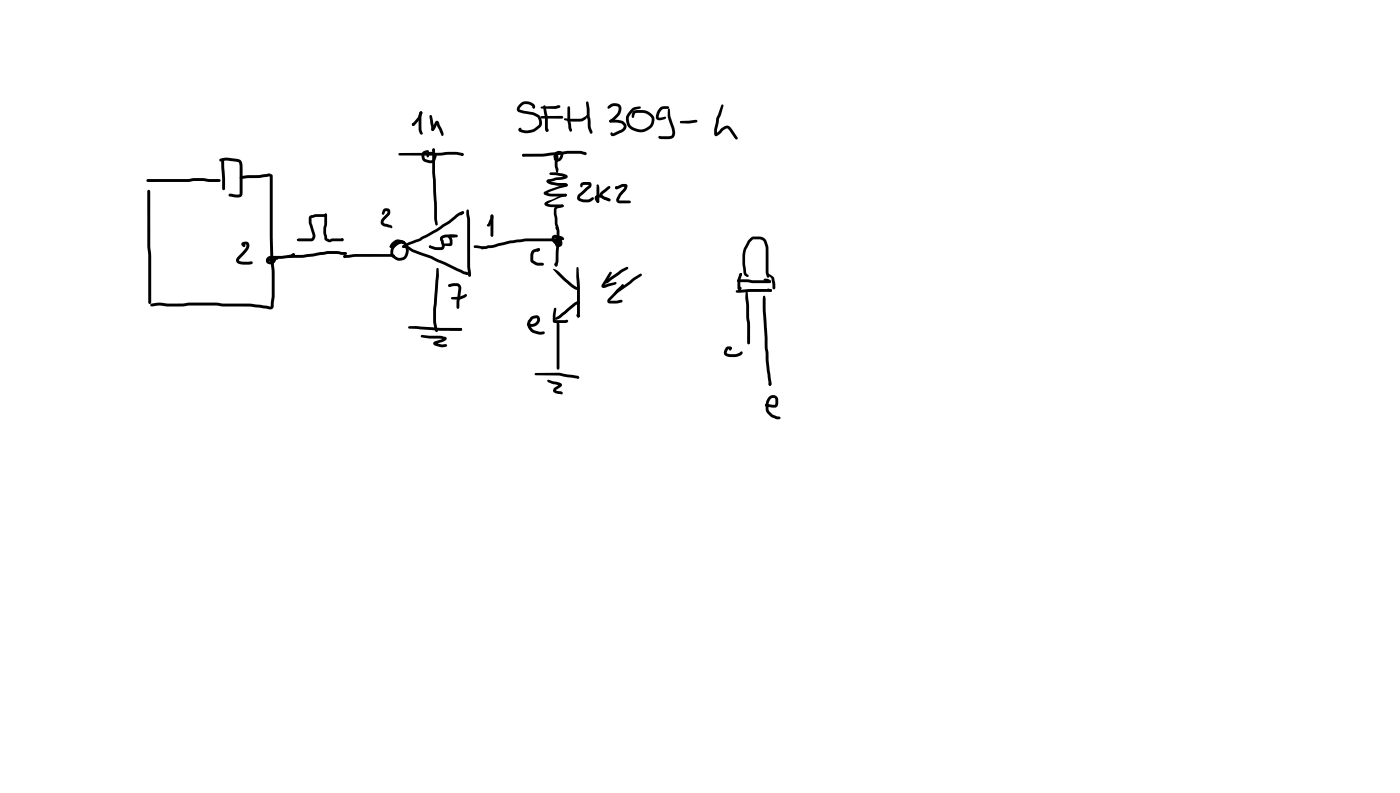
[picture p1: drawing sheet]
<svg xmlns="http://www.w3.org/2000/svg" width="337mm" height="190mm" viewBox="0 0 337 190" stroke-linecap="round" stroke-linejoin="round" font-family="sans-serif">
<g fill="#000">
<path d="M52.8 38.2l1.7-.3 2.5 .3a1.52 1.52 0 0 1 1.3 2l-.1 6.8-.3 .3-.6 .1-2-.2-.4-.3 .4-.4 2.3 .2v-6.8a.76 .76 0 0 0-.7-1l-2.4-.3-1.4 .2-.3-.1zM53.3 38.2l.2-.1 .4 .4 .2 6.9-.3 .3-.4-.3zM95.8 36.8l10-.1a11 11 0 0 1 5.6 .1l.1 .5-.4 .2-.2-.1v-.4l.1 .4a14.5 14.5 0 0 0-5.2 0h-9.7l-.3-.1zM101 26.9l.4-.1 .1 .3-.5 1.5-1.3 1.5-.6 .1v-.5l1.3-1.4zM100.9 26.9l.3-.1 .3 .3-.2 1v2.9l.4 1a.44 .44 0 0 1-.6 .3 .44 .44 0 0 1-.3-.5l-.2-.8v-2.9zM101.6 36.5l.6-.3 .8-.1 .1 .4-.7 .3a.88 .88 0 0 0 0 1.5l1 .2 .5-.1 .3-1.1-.9-.1-.2 .3a.35 .35 0 0 1-.5 .1 .35 .35 0 0 1 0-.5l.4-.5 1.1-.1a.98 .98 0 0 1 .8 1.2l-.2 .7a1.33 1.33 0 0 1-1.9 .7 1.61 1.61 0 0 1-1.3-2.4zM103.3 27.7l.2-.1 .3 .3 .5 2.4v1.1a.62 .62 0 0 1-.7-.3 .62 .62 0 0 1 0-.7l-.4-2.4zM104.7 29.2l.4-.2 .3 .2 1.1 2.4a.68 .68 0 0 1-.2 1.1l-.2-.1-1.1-2.4-.1-.6h.3l-.6 1.3a.51 .51 0 0 1-.4 .5 .51 .51 0 0 1-.5-.3l.3-.3-.2 .1zM104 35.7l.2-.1a.48 .48 0 0 1 .2 .8l-.2 .1a.52 .52 0 0 1-.2-.8zM125.6 37.1l4.8-.2 4.8-.5a15.3 15.3 0 0 1 5 0l.7 .3v.5l-.2 .1-.3-.3 .1 .2-1-.3h-3.1l-5.7 .7h-4.8l-.3-.1zM124.9 25.1a2.35 2.35 0 0 1 3.7 .5l-.1 .4-.2 .1-.2-.1-.1-.4a1.77 1.77 0 0 0-3.1 .6l.9 .4 2.5 .4 1 .5a2.29 2.29 0 0 1 .6 3 4.1 4.1 0 0 1-5.2 .9 .41 .41 0 0 1 .1-.6 .41 .41 0 0 1 .6 .2l-.2 .2v-.2a3.8 3.8 0 0 0 4.3-1 1.79 1.79 0 0 0-.6-2l-.8-.4-3.2-.6a.95 .95 0 0 1-.7-.8 .95 .95 0 0 1 .5-1zM130 25.7l3.7-.3a.63 .63 0 0 1 1 .2l-.3 .3-1 .3-3.2-.1-.2-.1z"/>
<path d="M130 28l5.1-.2 .3 .4-.3 .3h-4.9l-.3-.3zM130.7 25.4l.2-.1 .3 .3 .4 2.1 .1 3.4-.2-.1 .2 .1v.5a.53 .53 0 0 1-.5-.1 .53 .53 0 0 1-.2-.6v-2.7zM131.4 30.9a.39 .39 0 0 1 .5 .3 .39 .39 0 0 1-.4 .5l-.3-.3zM133.5 36.6a1.12 1.12 0 0 1 1.6-.1 1.12 1.12 0 0 1 0 1.6 1.1 1.1 0 0 1-1.9 .2 1.1 1.1 0 0 1 .9-1.7 .44 .44 0 0 1 .5 0 .44 .44 0 0 1 .2 .4l-1 .5v.5l.5 .1 .3-.4 .1-.7h-.7l-.2 .4 .1 .5h-.3v-.2l.2 .2 .2-.2v2.1l.3 .9-.1 .6-.3 .2-.2-.2-.3-1.3v-2.2a.5 .5 0 0 1 .7-.5 .5 .5 0 0 1 .1 .9 .57 .57 0 0 1-.8 .2 .57 .57 0 0 1-.3-.7l.1-.6zM135.6 28.5h4l1.4-.9 .2 .2-.4 .9-.8 .4-.9 .1a7.6 7.6 0 0 1-3.5-.4zM136.5 25.6l.2-.1 .3 .3 .1 3 .3 2.2a.39 .39 0 0 1 0 .5 .39 .39 0 0 1-.4 .1l-.3-.8-.3-2zM140.9 24.5l.3-.1 .3 .2 .5 4.3a4.4 4.4 0 0 0 .4 2.8l-.1 .3-.2 .1-.4-.3a5.6 5.6 0 0 1-.5-3.2zM146.2 25.5a1.87 1.87 0 0 1 3.2 .3 3.4 3.4 0 0 1-1.8 3.2l-.8 .4-.4-.3 .2-.3a3.7 3.7 0 0 0 2.1-2.6v-.3a.82 .82 0 0 0-1.2-.4l-1.2 .6-.3-.3zM146.5 28.9l1.4-.1a2.43 2.43 0 0 1 2.6 1 1.48 1.48 0 0 1-1.1 2.1l-1.6 .7a.58 .58 0 0 1-.8 0 .58 .58 0 0 1 0-.8l.3 .3 1.9-.9a.93 .93 0 0 0 .7-.9l-.4-.6-.4-.1-2.3-.2-.3-.1zM151.9 26.1l.6-.3 1.2-.2 .4 .2-.3 .3-1.4 .4-.8 .9a2.22 2.22 0 0 0 1.7 3.6 2.49 2.49 0 0 0 3.3-2.6l-.2-.3a2.67 2.67 0 0 0-1.8-1l-1.8 .1-.4 1.1-.3 .1a1.15 1.15 0 0 1 .8-1.9l1.7-.1a2.78 2.78 0 0 1 2.7 2.2 3.3 3.3 0 0 1-4.7 2.9 2.79 2.79 0 0 1-1.5-4.5zM158.7 25.8l1-.3h.9l.3 .3-.3 .4h-.9a1.98 1.98 0 0 0-1.4 2l1.6-.2 .2 .3a1.83 1.83 0 0 1-1.7 .6 .83 .83 0 0 1-.7-1.2l.4-1.1zM160.6 26.1h.2l.2 .2 .2 1.7 .6 1.9a3.1 3.1 0 0 1 .2 3l-.9 .5h-2.3a.41 .41 0 0 1-.4-.3 .41 .41 0 0 1 .2-.5l2.3 .1a.77 .77 0 0 0 .7-1.1l-1-3.3z"/>
<path d="M163.5 29.2l3.8-.4 .4 .3-.3 .3-1.9 .3-1.8-.1-.2-.1zM163.5 29.2h.4l.1 .2-.5 .1zM173.5 25.1l.3 .1 .1 .3-1 3.1-.5 2.6v1l-.3-.2 .7-.5a1.95 1.95 0 0 1 2.7-1l1.8 2.5v.4l-.3 .1-.3-.1-1.8-2.5h-.4l-.8 .6a2.54 2.54 0 0 1-1.7 1.2l-.3-.4v-1.2l.5-2.7zM35.3 43.1l9.9-.1 1.2-.2h2.4l1.5 .2h2.4l.4 .4-.4 .3h-2.4l-2-.2h-1.8l-1.3 .2h-9.7l-.2-.1zM35.5 45.7l.3-.1 .3 .3 .2 26.8-.3 .3-.4-.3v-11.4l-.2-2.1zM57.7 42.4l1.6-.3h3l2.3-.4 .4 .1 .2 .3-.3 .3-2.4 .3-2.9 .1-1.6 .2-.3-.1zM58.2 58.3a1.11 1.11 0 0 1 1.6 0 1.11 1.11 0 0 1-.1 1.6l-2.3 2.7 1.1 .3 1.9-.1 .3 .1v.4l-.9 .3-2.2-.1a.95 .95 0 0 1-.8-.7 .95 .95 0 0 1 .3-1l2-2.3 .1-.7h-.6l.1-.3 .3 .5-.1 .3a.64 .64 0 0 1-.7-.2 .64 .64 0 0 1 0-.8zM74.4 51.9l1.5-.4 2.3-.1-.2 .3 .3-.4 .3 .3-.3 .5h-2.3l-1.1 .3v1.2l.8 2.3a1.36 1.36 0 0 1-.9 2.1h-3a.36 .36 0 0 1-.4-.4 .36 .36 0 0 1 .4-.3h3l.3-.3v-.6l-.9-2.8v-1.3zM71.4 57.5l.2-.1 .2 .2-.2 .3-.2-.1zM78.1 51.4l.3-.1-.1 .3 .1-.3 .2 .3-.1 .3h-.4l.2-.3-.2 .3-.1-.3zM78.1 51.4l.2-.1 .3 .3-.2 4.2 .2 1.5 .5 .2 .7-.2h2.5l.2 .1v.5l-2.6 .1-.8 .2-1-.6-.4-1.8zM92.2 50.2a1.03 1.03 0 0 1 1.5 .2 1.03 1.03 0 0 1-.3 1.5l-1.2 1.4 .2 .4 .8 .1a1.18 1.18 0 0 1 1.1 .8l-.2 .2-1.1-.3a1.22 1.22 0 0 1-1.4-.6 1.22 1.22 0 0 1 .3-1.5l1.2-1.4v-.3h-.4l-.4 .9-.4-.1-.1-.2z"/>
<path d="M94.3 58.2l.7-.5 .6-.2a2.47 2.47 0 0 1 2.7 2.9 2.11 2.11 0 0 1-3.2 1.9l-.5-.3a1.96 1.96 0 0 1-.1-3.1 2.61 2.61 0 0 1 2.7-.9v.4l-.3 .1a2.37 2.37 0 0 0-2.4 2.6l1.2 .8 1-.1a1.39 1.39 0 0 0 .9-1.5l-.4-1.5-.7-.4-.7-.2-.9 .3-.7 .9-.2 .2-.3-.1v-.4zM96.8 59h1.2l1.4 .9 4.3 1.6 8.3 3.8a.44 .44 0 0 1 .5 .2 .44 .44 0 0 1-.2 .6l-1-.3-6.2-2.9a21.9 21.9 0 0 0-5.4-2.1l-2.1-1.2a.57 .57 0 0 1-.6 0 .57 .57 0 0 1-.2-.6zM103.3 59a.27 .27 0 0 1 .3 .2 .27 .27 0 0 1-.2 .3l-.3-.2zM103.2 59.1l.4-.1 1.2 .4h1.3l.1-.5-.4-1.4v-.4l.3-.4 1.1-.4 2.8 .1 .1 .3-.4 .3h-2.5l-.8 .3 .3 .8a1.25 1.25 0 0 1-.6 2h-1.4l-1-.4-.5-.2zM104 35.7l.2-.1 .4 .4v5.5l.4 7.3v3.7l.2 1.4-.3 .3-.3-.3a17.2 17.2 0 0 1-.3-5.4l-.4-7zM107.7 56.5l.4-.1h1l.4 .3-.4 .3h-.9l.1-.2a1.79 1.79 0 0 1 .1 2.3h-1.6l-.3-.3 .3-.3h1.4h-.1l-.1-.9a.89 .89 0 0 1-.3-1.1zM111 50.8l.2-.1 .4 .4-.8 .7-.2-.3zM96.8 59l1.3-.7 2.7-1 3.9-2.2 3.1-2 2.2-1.8 1.2-.6a.39 .39 0 0 1 .3 .5 .39 .39 0 0 1-.4 .3l-.7 .3-2.2 1.8-2.8 1.8-4.4 2.5-2.7 1-1.3 .7-.3-.3zM112.2 50.4l.2-.1 .3 .3 .3 2.1v11.4l.2 1.6-.1 .7-.2 .1-.4-.4-.2-2zM113.9 59l.7-.1 1.6 .3 .2 .3-.4 .3-1.8-.2-.4-.3zM118 51.6a.58 .58 0 0 1 .6 .3 .58 .58 0 0 1 0 .7l-.7 1.6a.4 .4 0 0 1-.5 .2 .4 .4 0 0 1-.3-.5l.3-.1h-.1l.6-1.3zM118 51.6l.3-.1 .3 .4v4.7l-.3 .3-.4-.3z"/>
<path d="M129.2 59.7l.3-.1 .3 .4a.59 .59 0 0 1-.8 .4l-.1-.2zM132.2 41.5l1.3-.1 1.1 .2a2.34 2.34 0 0 1 1.9 .8l-.3 .4-.8 .3-1.7 .2-1.8 .4 .1-.3a9.2 9.2 0 0 0 4 .6l.4 .2 .1 .3-.3 .3-.4-.3v.1a6 6 0 0 1-4.4-.8 .64 .64 0 0 1 .2-.7 .64 .64 0 0 1 .7-.1l3.6-.8v.4l-.9-.3-2.5-.3-.3-.1zM132.2 41.5h.2l.3 .2-.3 .3-.2-.1zM133.7 54.4l.2-.1a.47 .47 0 0 1 .4 .5 .47 .47 0 0 1-.4 .5 .52 .52 0 0 1-.2-.9zM115.8 59.3l2.8-.5 3.8-1 4.1-.5h6.3l1.3 .4h-.4l-.1 .2a.76 .76 0 0 1 1.1-.2 .76 .76 0 0 1 .1 1.1 1.6 1.6 0 0 1-1.7-.4 1.08 1.08 0 0 1-.5-1.1 1.08 1.08 0 0 1 .8-.9 1.79 1.79 0 0 1 1.5 2.8 1.01 1.01 0 0 1-1.3-.1 1.01 1.01 0 0 1-.3-1.2 1.18 1.18 0 0 1 1-1.3 1.18 1.18 0 0 1 1.3 .8l-.3 .3-.7-.4-.4 .1-.2 .4 .1 .9 .4-.1v-.2a1.27 1.27 0 0 0-1-1.3h-.2l.2 .7 1 .4-.1 .2-.4-.2 .3-.2a.56 .56 0 0 1-1 .1l-2.7-.1a15.5 15.5 0 0 0-5.2 .1l-2.8 .4-3.8 1-2.8 .4-.3-.1-.1-.2zM135 49.2l.4 .1v.4l-.5-.1zM133.3 49.8l.6-.3 1.3-.3 .3 .3a1.06 1.06 0 0 1-1.2 .5l-.5 .4 .3 3.5a.9 .9 0 0 1-.2 1.2l-.3-.3-.2-1-.3-2.5 .1-1.1zM131 48.6l3.9-1.8 1-.2 .3 .3-.1 .3-1.7 .4-3 1.5 .1-.2 .8 .2h2.9l.3 .4-.3 .3-3.4-.1-.8-.4-.1-.3zM135.7 46.6l.5 .1v.4h-.5zM130.8 46.2l3.8-1.6 1.6-.5 .2 .1a.47 .47 0 0 1 0 .6 .47 .47 0 0 1-.5 .1l-1.6 .4-3.1 1.3v-.4l1.2 .3h3.5l.3 .1v.5l-3.6 .1-1.4-.3a.53 .53 0 0 1-.4-.7zM139.6 44a2.69 2.69 0 0 1 2.5 0l.1 .5-.2 .5-2.4 2.1-.2 .5 .8 .3h1.2l1-.5 .4 .3-.1 .2-.8 .6-.5 .1h-1.3l-1-.4a.99 .99 0 0 1 0-1.6l2.3-2 .1-.3 .1 .1-1.5 .1-.3 .5a.65 .65 0 0 1-.2-1zM143.3 44.5l.2-.1a.53 .53 0 0 1 .6 .7v3.3l-.4 .4-.3-.4v-3.7l.2 .1z"/>
<path d="M143.2 47.1a1.55 1.55 0 0 1 1.7-.1l1.8 .8 .1 .2-.2 .3-.3 .1-2-.9h-.7l.3 .7-.2-.1 .4 .3a.55 .55 0 0 1-.7 .2 .55 .55 0 0 1-.3-.6l-.1-.5zM144.4 46.2l1-.8a1.01 1.01 0 0 1 1.3-.6l-.1 .5-1.9 1.4 .7 .7 1.3 .4v.5l-.3 .1-1.2-.5-.9-.7-.2-.5zM148 44.9l1.4-.6a.88 .88 0 0 1 1.4 .5l-.2 .8-1.3 1.4-.5 1.1 2.5 .1 .4 .3-.1 .2-2.7 .1a.81 .81 0 0 1-.7-1.1l.6-1.1 1.2-1.4 .2-.6 .1 .3h-.6l-1 .5a.42 .42 0 0 1-.6 0 .42 .42 0 0 1-.1-.5zM65 41.9l.2-.1 .4 .4v14.8l.1 5 .3 4v5.3l-.3 2.7a.94 .94 0 0 1-1.2 .3l-4.5-.7-12.3-.2-5.6 .2-3.9-.2-1.7 .2-.4-.3 .3-.4 1.8-.2 3.9 .2 3.3-.2h6.6l1.7 .2 6.6 .1 4.8 .6 .2-2.4v-5.2l-.3-3.9-.1-5.1zM64.3 61.8a1.15 1.15 0 0 1 1.3-.2 1.15 1.15 0 0 1 .6 1.2 .62 .62 0 0 1-1 .2 .62 .62 0 0 1 .3-1l.5-.3h.6l.4 .4-.1 .2-.8 .1-.3 .4-.3-.3 .2-.1-.1-.1-.3-.1-.5 .1-.2 .4 .8 .1-1.3-.1a.58 .58 0 0 1 .3-.6 .58 .58 0 0 1 .6-.1 .77 .77 0 0 1 1 .4 .77 .77 0 0 1-.4 1 1.05 1.05 0 0 1-1.4-.1 1.05 1.05 0 0 1 0-1.4zM69.1 61.2h3.6l4.2-.6a16.9 16.9 0 0 1 6.4 0v.5l-.2 .1-2-.2h-2.4l-6.2 .9h-3.1zM64.8 61.6l4.8-.4 1-.4 .3 .3-.1 .3-.8 .4-2.1 .4h-2.8l-.4-.4zM82.6 61.3l2.8-.3h8.7a.5 .5 0 0 1 .7 .2 .5 .5 0 0 1-.1 .7l-.3-.4 .1 .2h-9.1l-2.5 .2 .2-.1v-.3l.1 .2-.3 .3-.4-.3zM98.2 78.4l1.8-.1 5.8 .5h5l.3 .3-.3 .4h-5l-7.4-.5-.3-.3zM105 64.4h.4l.1 .2v1.6l-.5 6.8a18.3 18.3 0 0 0 0 5.5l.2 .6a.37 .37 0 0 1 0 .5 .37 .37 0 0 1-.4 .1l-.4-1.1a16.6 16.6 0 0 1-.1-5.4zM107.8 68.4a2.5 2.5 0 0 1 2.8 0l.3 .9-.5 3.2v1.4l-.3 .3-.3-.1a12 12 0 0 1 .4-4.5v-.5l-.3-.3-1.8 .1-.4-.3zM107.8 68.4h.6v.4l-.5 .1-.2-.3z"/>
<path d="M108.5 71.4l2-.1 1.4-.7 .3 .1a1 1 0 0 1-1.1 1.1l-.8 .2-1.6-.1-.2-.1zM108.1 78.9l2.7-.1 .3 .3-.3 .4-2.5-.1-.2-.1zM111.9 65.5l.4-.1 .3 .3a.38 .38 0 0 1-.5 .3 .38 .38 0 0 1-.2-.5zM112.7 65.7l.2-.1a.45 .45 0 0 1 .3 .4 .45 .45 0 0 1-.3 .5 .48 .48 0 0 1-.2-.8zM127.6 76.2a1.5 1.5 0 0 1 2-.1 1.79 1.79 0 0 1-.3 1.9 1.79 1.79 0 0 1-1.9 .4l-.8-.4 .3-.3 .7 .1a1.13 1.13 0 0 0 1.1-.2 1.13 1.13 0 0 0 .3-1.2l-.9 .2-.6 .8 .1 1.1 .9 .8 1.3 .4 .8-.1 .4 .3a1.57 1.57 0 0 1-1.8 .4l-.9-.3a2.35 2.35 0 0 1-1.4-2.8zM127.9 60.1l1.5-.5 .3 .1 .1 .5-1 .3a.73 .73 0 0 0-.6 .9v1.2l1 .5 1.5 .1v.5l-1.7 .1-1.3-.8-.2-.4v-1.4zM132.9 64.6a3.4 3.4 0 0 1 2.4 1.6l2.3 2.1 1.4 .8 .1 .2a.65 .65 0 0 1-1.2 0l-2.6-2.1zM133.7 54.4h.5l.3 1.1-.2 7.2a1.4 1.4 0 0 1-.6 1.3l-.3-.3 .2-1.1 .2-4.1zM133.3 63.3l.6 .2v.4h-.5zM133.3 74h.4v.2l-.1 2.9-.2-.2h3.1a.53 .53 0 0 1-.1 .6 .53 .53 0 0 1-.6 .1h-2.5a.67 .67 0 0 1-.4-1zM133.7 77.3a.54 .54 0 0 1 .7 .1 .54 .54 0 0 1 .1 .7v10.4l-.3 .3-.4-.3v-10.8l.2 .1-.3-.1zM133.6 76.3l4.8-3.8a.48 .48 0 0 1 .6-.1 .48 .48 0 0 1 .3 .5h-.5l.2 .1-.7 .4-3.6 3-1 .4-.3-.2z"/>
<path d="M138.6 75.5l.2-.1 .5 .3v.5a.47 .47 0 0 1-.6-.1 .47 .47 0 0 1-.1-.6zM138.6 64.2l.2-.1 .3 .3 .3 4.4v7.1l-.4 .4-.3-.4v-7l-.2-2.5zM146.5 65.4l.5-.1v.4l-1.8 3.1-.1-.3 1.2-.4 1.6-.4 .3 .3-.3 .3-2.2 .8a.62 .62 0 0 1-.8 0 .62 .62 0 0 1-.2-.8zM148.3 69.5l1.2-1.1h.4v.5l-3.3 3.3h1.5l1.2-.2 .4 .3a1.84 1.84 0 0 1-1.6 .6h-1.3a.66 .66 0 0 1-.8-.3 .66 .66 0 0 1 .2-.9zM145.6 67.5l3.6-2.7 1.5-.7 .3 .1 .1 .2-.2 .3-1.3 .7-2.8 2a1 1 0 0 1-1.2 .6zM147.7 70.2l4.6-3.5 1.6-.9h.3v.5l-6.2 4.4h-.4zM176.9 69.8l3.4-.4h4.9l.4 .4-.4 .3h-5.1l-2.3 .2-.9-.1zM177.3 67.2l2.3-.1 1.3 .2h4.1l.4 .4-.4 .3h-4.2l-1.2-.2h-2.1l-.3-.4zM177.8 65.7l.3-.1 .3 .3-.4 1.5v1.8h-.4l.2-.3a.42 .42 0 0 1 .5 .4 .42 .42 0 0 1-.4 .5l-.4-.2-.2-.4v-1.9zM180.4 57.2l.6-.4h1.6a1.8 1.8 0 0 1 1.7 1.3l.4 1.3v6l.3 1-.4 .3-.2-.1-.3-1.1v-5.9l-.4-1.3a1.1 1.1 0 0 0-1.1-.8h-1.6l-.7 .8-.8 1.4a7.7 7.7 0 0 0-.2 4.6l.1 1.3 .6 .7-.1 .2-.7-.1-.4-.6a14.7 14.7 0 0 1-.1-5.6l1-2.2zM179.3 70.1l.2-.1 .2 .2 .6 7.6v4.6l-.3 .3-.4-.3v-4.6l-.4-6.3zM183.5 71.1h.4v.2l-.2 .2-.2-.2z"/>
<path d="M183.5 71.1h.4l.1 .8 .5 11.7 .9 8.3v.5h-.3h.3l-.1 .2-.2 .1-.3-.3h.3h-.3l-1-8.7-.4-8.9v-2.9zM183.6 67l1.1 .1a.51 .51 0 0 1 .5 .3 .51 .51 0 0 1-.2 .6l-.3-.3 .1 .2-1.2-.5zM184.7 65.9l.2-.1 .8 .5 .4 .5 .3 2.4-.4 .3-.3-.3-.2-2.3-.8-.7zM184.5 69.4l.9 .1 .1 .5-.3 .1-.6-.3zM101.2 80.5l2.7 .2a5.5 5.5 0 0 1 2.8 .2 .54 .54 0 0 1 .7 .5 .54 .54 0 0 1-.6 .5l-2 .7-.1-.3 1.5 .4 1-.1 .3 .4-.3 .3-1.1 .1-1.4-.4a.53 .53 0 0 1-.6-.4 .53 .53 0 0 1 .5-.6l2.2-.8 .1 .4-.4-.1a6.5 6.5 0 0 0-3.2-.2l-1.9-.2-.3-.3zM128.6 89.7l5.7-.2 4.5 .8a.45 .45 0 0 1 .4 .6l-.3 .1-4.6-.8h-5.5l-.3-.3zM131.6 91.3l.3-.1 .9 .4a3.1 3.1 0 0 1 2.3 .8l-.2 .5-1.3 .8 1.2 .3a.46 .46 0 0 1 .4 .7l-1.2-.1a.83 .83 0 0 1-.8-.3 .83 .83 0 0 1-.2-.8l1.5-1.2v.3l-1.9-.4-.9-.4-.2-.3zM174.5 83.4l.6-.2a.58 .58 0 0 1 .8 .2 .58 .58 0 0 1-.4 .9l-.2-.3 .1-.4 .1 .3h-.5l-.3 .9 .7 .3h1.5l1.3-.7a.56 .56 0 0 1 .2 .6 .56 .56 0 0 1-.4 .4l-1 .3-1.3 .1a1.36 1.36 0 0 1-1.7-.9l.1-.6zM184.9 95.3a1.25 1.25 0 0 1 1.4-.3 1.25 1.25 0 0 1 .8 1.1v.7a1.06 1.06 0 0 1-.4 1 1.06 1.06 0 0 1-1.1 .1l-1.4-.2-.3-.3 .1-.3 .3-.1 2 .2 .1-1.2-.4-.4a1.17 1.17 0 0 0-1.2 1.3v1.4l.2 .5 .8 .8 1.8 .6v.2a1.07 1.07 0 0 1-1.4 .1l-.9-.4-.7-.7a3.5 3.5 0 0 1 .3-4.1zM184.9 91.9l.2-.1a.48 .48 0 0 1 .3 .4 .48 .48 0 0 1-.3 .5 .5 .5 0 0 1-.2-.8z"/>
<circle cx="99.3" cy="29.9" r=".33"/>
<circle cx="101.2" cy="27.1" r=".34"/>
<circle cx="125.8" cy="37.3" r=".34"/>
<circle cx="128.3" cy="25.7" r=".33"/>
<circle cx="82.3" cy="57.5" r=".35"/>
<circle cx="97" cy="58.2" r=".32"/>
<circle cx="103.4" cy="59.3" r=".29"/>
<circle cx="148.2" cy="45.1" r=".33"/>
<circle cx="104.9" cy="79.6" r=".27"/>
<circle cx="139" cy="75.9" r=".33"/>
<circle cx="139.1" cy="72.7" r=".32"/>
<circle cx="149.7" cy="68.6" r=".3"/>
<circle cx="177.5" cy="67.4" r=".34"/>
<circle cx="178.1" cy="65.9" r=".3"/>
<circle cx="185.2" cy="69.8" r=".33"/>
</g>
</svg>
